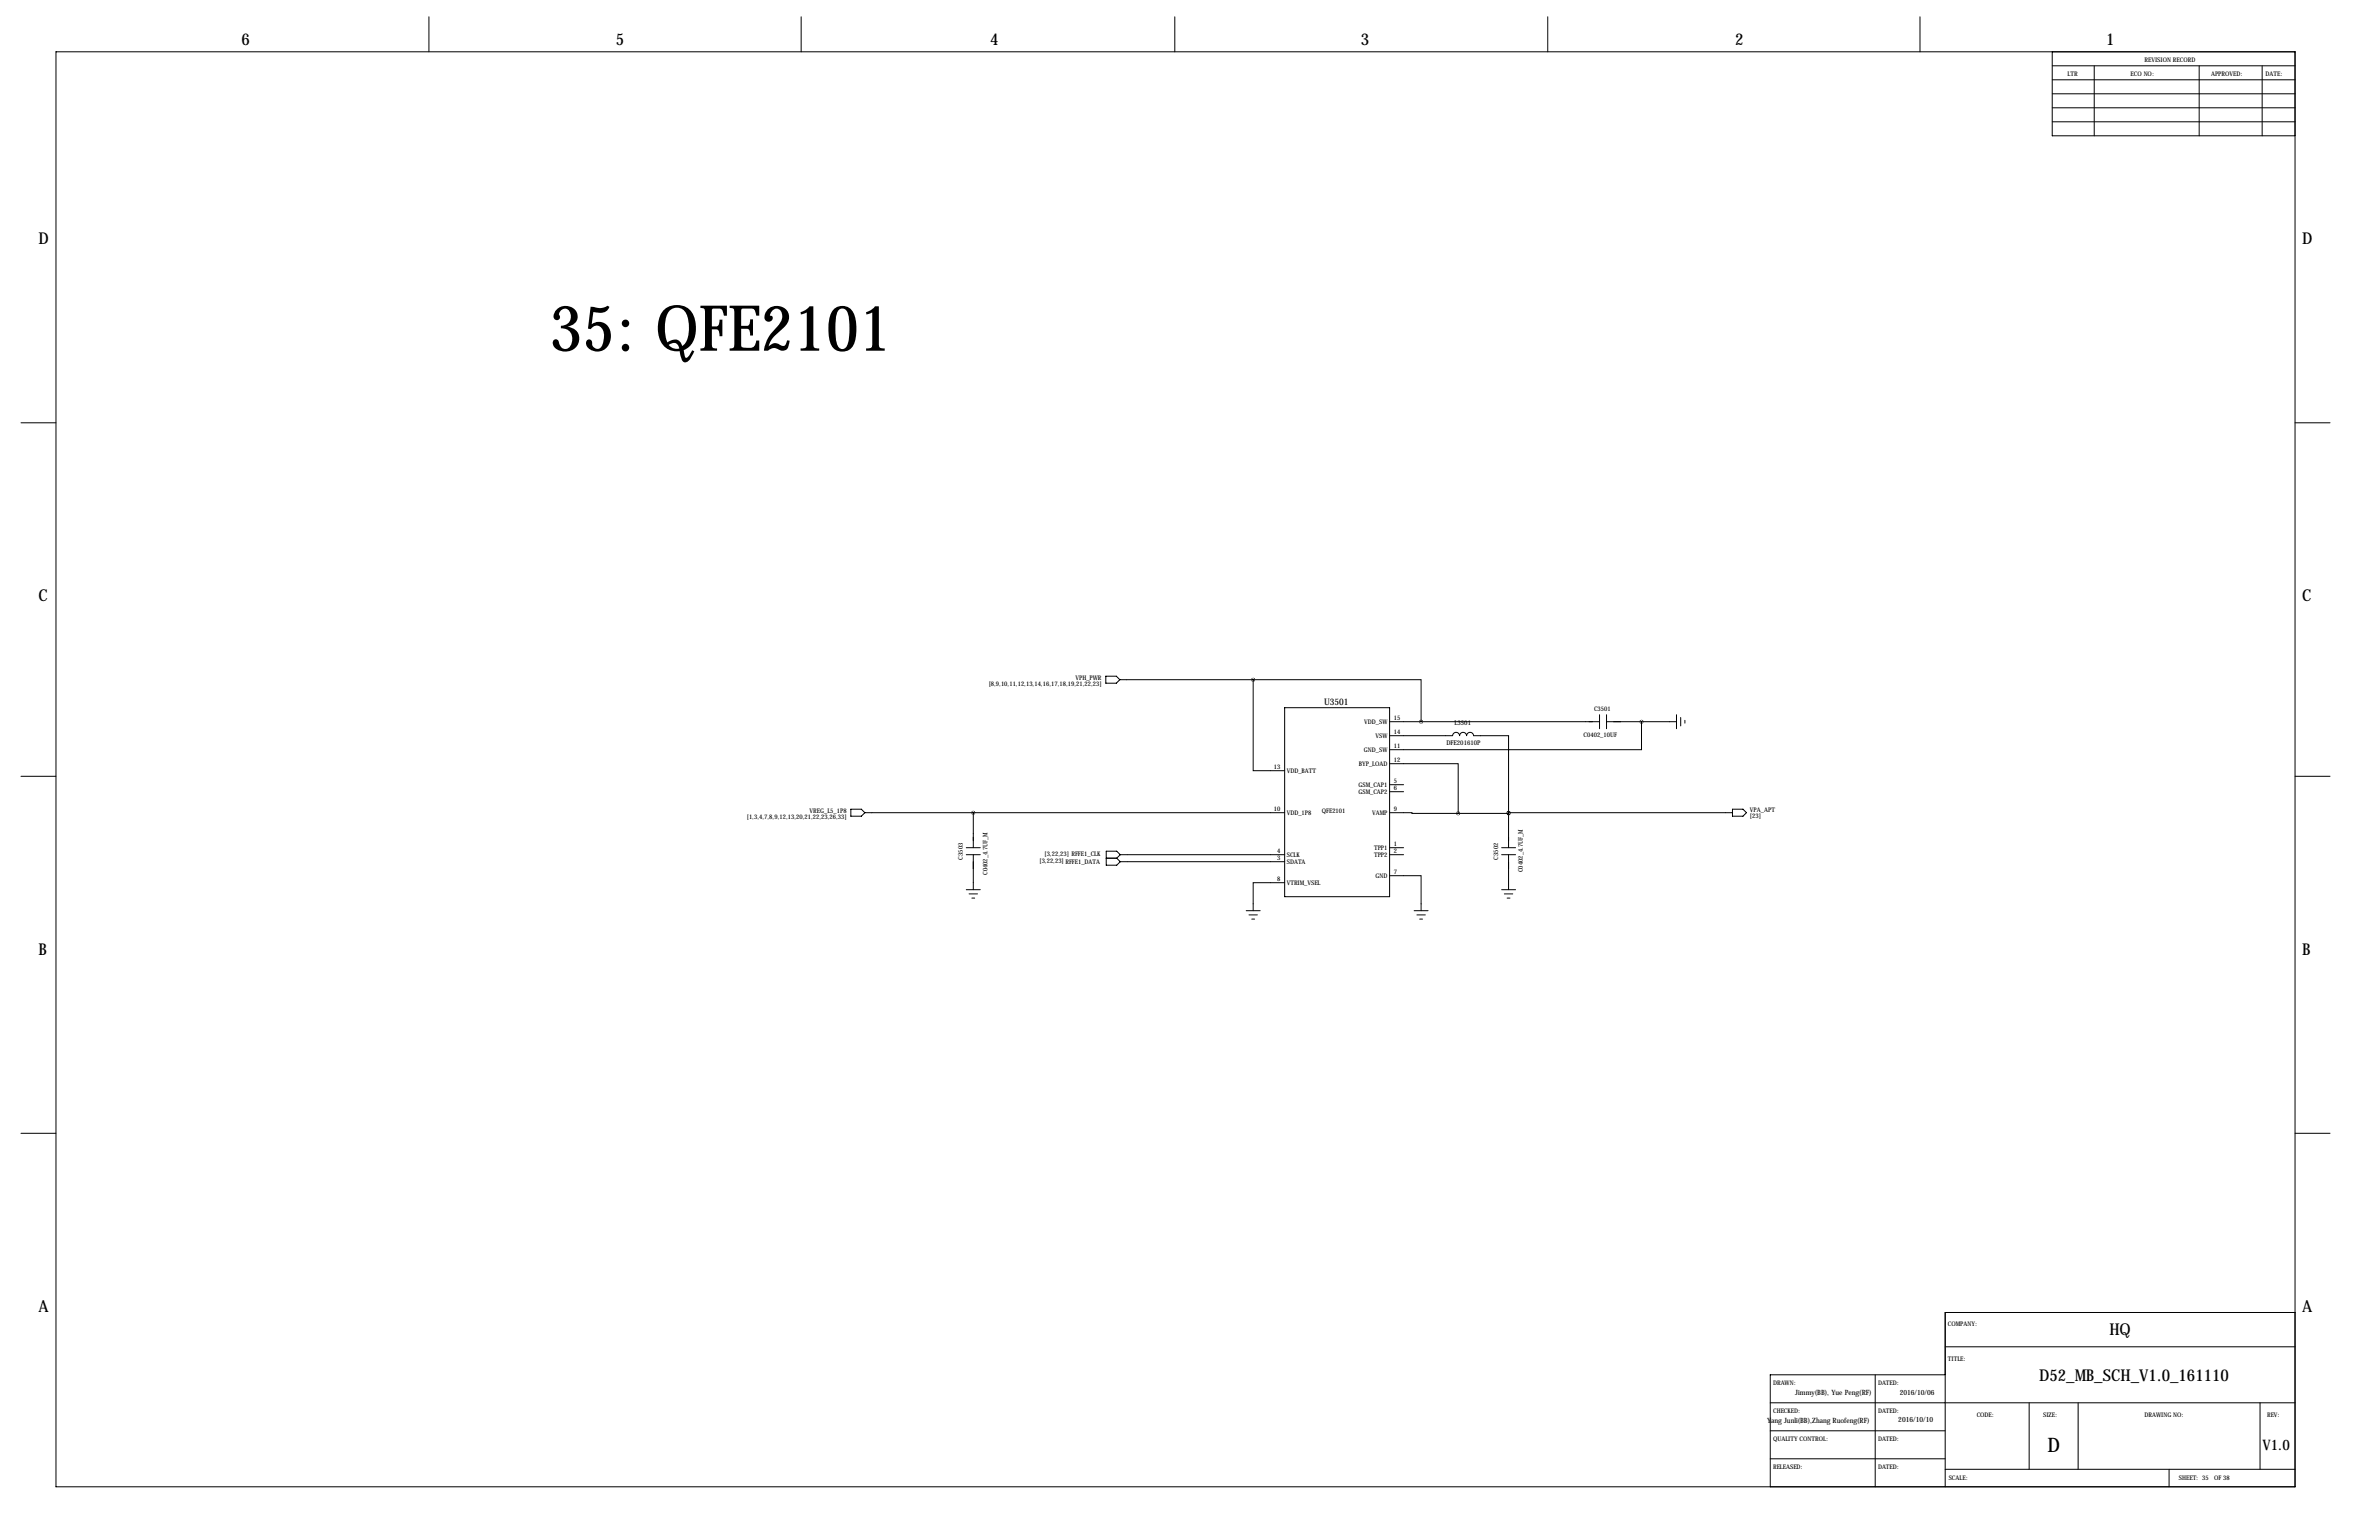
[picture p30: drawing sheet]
<svg xmlns="http://www.w3.org/2000/svg" width="864mm" height="559mm" viewBox="0 0 864 559" stroke-linecap="round" stroke-linejoin="round" font-family="sans-serif">
<defs><g id="words">
<text font-size="23" x="199.5" y="127.3">35: QFE2101</text>
<text font-size="7.3" x="743.2" y="526.8">D</text>
<g font-size="5.9">
<text x="87.6" y="16.3">6</text>
<text x="223.5" y="16.3">5</text>
<text x="359.4" y="16.3">4</text>
<text x="494" y="16.3">3</text>
<text x="629.9" y="16.3">2</text>
<text x="764.5" y="16.3">1</text>
<text x="14" y="88.6">D</text>
<text x="835.7" y="88.6">D</text>
<text x="14" y="218.2">C</text>
<text x="835.7" y="218.2">C</text>
<text x="14" y="346.5">B</text>
<text x="835.7" y="346.5">B</text>
<text x="14" y="476">A</text>
<text x="835.7" y="476">A</text>
<text x="765.7" y="484.4">HQ</text>
<text x="740.2" y="500.9">D52_MB_SCH_V1.0_161110</text>
</g>
<text font-size="5.3" x="821.3" y="526.1">V1.0</text>
<text font-size="3.3" x="480.7" y="255.8">U3501</text>
<g font-size="2.6">
<text x="651.7" y="506.1">Jimmy(BB), Yue Peng(RF)</text>
<text x="689.6" y="506.1">2016/10/06</text>
<text x="641.4" y="516.3">Yang Junli(BB),Zhang Ruofeng(RF)</text>
<text x="689.1" y="516">2016/10/10</text>
</g>
<g font-size="2.4">
<text x="528" y="263.1">L3501</text>
<text x="525.1" y="270.2">DFE201610P</text>
</g>
<g font-size="2.3">
<text x="778.5" y="22.6">REVISION RECORD</text>
<text x="750.6" y="27.7">LTR</text>
<text x="773.4" y="27.7">ECO NO:</text>
<text x="802.6" y="27.7">APPROVED:</text>
<text x="822.5" y="27.7">DATE:</text>
<text x="358.9" y="248.8">[8,9,10,11,12,13,14,16,17,18,19,21,22,23]</text>
<text x="390.4" y="246.6">VPH_PWR</text>
<text x="495.2" y="262.7">VDD_SW</text>
<text x="506" y="261.4">15</text>
<text x="578.6" y="258.2">C3501</text>
<text x="499.3" y="267.8">VSW</text>
<text x="506" y="266.4">14</text>
<text x="574.9" y="267.5">C0402_10UF</text>
<text x="495.1" y="272.8">GND_SW</text>
<text x="506" y="271.5">11</text>
<text x="462.4" y="279.1">13</text>
<text x="467.1" y="280.5">VDD_BATT</text>
<text x="493.3" y="277.9">BYP_LOAD</text>
<text x="506" y="276.6">12</text>
<text x="493.1" y="285.5">GSM_CAP1</text>
<text x="506" y="284.2">5</text>
<text x="506" y="286.8">6</text>
<text x="493.1" y="288.1">GSM_CAP2</text>
<text x="271.1" y="297">[1,3,4,7,8,9,12,13,20,21,22,23,26,33]</text>
<text x="293.9" y="294.9">VREG_L5_1P8</text>
<text x="462.4" y="294.4">10</text>
<text x="467.1" y="295.7">VDD_1P8</text>
<text x="479.8" y="295">QFE2101</text>
<text x="498.1" y="295.7">VAMP</text>
<text x="506" y="294.4">9</text>
<text x="635.3" y="294.6">VPA_APT</text>
<text x="635.3" y="296.8">[23]</text>
<text x="349.5" y="311.9" transform="rotate(-90 349.5 311.9)">C3503</text>
<text x="379.2" y="310.4">[3,22,23] RFFE1_CLK</text>
<text x="463.6" y="309.6">4</text>
<text x="467.1" y="310.9">SCLK</text>
<text x="498.8" y="308.4">TPP1</text>
<text x="498.8" y="310.9">TPP2</text>
<text x="506" y="307.1">1</text>
<text x="506" y="309.6">2</text>
<text x="543.8" y="311.9" transform="rotate(-90 543.8 311.9)">C3502</text>
<text x="358.5" y="317.5" transform="rotate(-90 358.5 317.5)">C0402_4.7UF_M</text>
<text x="377.4" y="313.3">[3,22,23] RFFE1_DATA</text>
<text x="463.6" y="312.2">3</text>
<text x="467.1" y="313.5">SDATA</text>
<text x="506" y="317.2">7</text>
<text x="552.8" y="316.5" transform="rotate(-90 552.8 316.5)">C0402_4.7UF_M</text>
<text x="463.6" y="319.8">8</text>
<text x="467.1" y="321.1">VTRIM_VSEL</text>
<text x="499.3" y="318.6">GND</text>
<text x="707.1" y="481.1">COMPANY:</text>
<text x="707.1" y="493.8">TITLE:</text>
<text x="643.6" y="502.7">DRAWN:</text>
<text x="681.7" y="502.7">DATED:</text>
<text x="643.6" y="512.8">CHECKED:</text>
<text x="681.7" y="512.8">DATED:</text>
<text x="717.5" y="514.1">CODE:</text>
<text x="741.7" y="514.1">SIZE:</text>
<text x="778.5" y="514.1">DRAWING NO:</text>
<text x="823" y="514.1">REV:</text>
<text x="643.6" y="523">QUALITY CONTROL:</text>
<text x="681.7" y="523">DATED:</text>
<text x="643.6" y="533.1">RELEASED:</text>
<text x="681.7" y="533.1">DATED:</text>
<text x="707.4" y="537">SCALE:</text>
<text x="791" y="537">SHEET: 35</text>
<text x="803.7" y="537">OF 38</text>
</g>
</g></defs>
<g fill="none" stroke="#000" stroke-width=".36">
<path d="M20.3 18.8h812.8v520.7h-812.8zM155.7 6.1v12.7M290.8 6.1v12.7M426.5 6.1v12.7M561.8 6.1v12.7M697 6.1v12.7M745 18.8v30.5h88.1M745 39.1h88.1M745 34h88.1M745 29h88.1M745 23.9h88.1M760.2 23.9v25.4"/>
<path d="M798.3 23.9v25.4M821.2 23.9v25.4M745 44.2h88.1M7.6 153.4h12.7M833.1 153.4h12.7M401.4 245.4h3.8l1.3 1.2-1.3 1.3h-3.8zM406.5 246.6h48.4M454.9 246.6h61v15.3M454.9 246.6v33.1h11.4M466.3 256.8h38.1v68.6h-38.1zM580.6 259.3v5.1M583.2 259.3v5.1"/>
<path d="M608.6 259.3v5.1M504.4 277.1h24.9v18M504.4 261.9h76.2M504.4 267h22.9M527.3 266.9a1.27 1.27 0 0 1 1.3-1.2 1.27 1.27 0 0 1 1.2 1.3M529.8 266.9a1.27 1.27 0 0 1 1.3-1.2 1.27 1.27 0 0 1 1.3 1.3M532.4 266.9a1.27 1.27 0 0 1 1.3-1.2 1.27 1.27 0 0 1 1.2 1.3h12.7v27.9M583.2 261.9h25.4M595.9 261.9v10.1h-91.5M610.1 260.3v3.1M611.6 261.4v1M7.6 281.7h12.7"/>
<path d="M308.9 293.6h3.8l1.2 1.3-1.2 1.3h-3.8zM313.9 294.9h152.4M353.3 294.9v12.7M504.4 294.9l24.9 .2M504.4 284.7h5.1M504.4 287.3h5.1M529.3 295.1h18.3M547.6 294.9v12.7M547.6 294.9h81.3M628.9 293.6h3.8l1.3 1.3-1.3 1.3h-3.8zM833.1 281.7h12.7M350.8 307.6h5.1"/>
<path d="M350.8 310.1h5.1M353.3 310.1v12.7M401.6 311.4h3.8M405.4 311.4l1.3 1.3M406.7 310.1h59.6M406.7 312.7h59.6M406.7 310.1l-1.3 1.3M406.7 310.1l-1.3-1.2h-3.8v5h3.8l1.3-1.2M504.4 317.8h11.5v12.7M504.4 307.6h5.1M504.4 310.1h5.1M545.1 307.6h5.1"/>
<path d="M545.1 310.1h5.1M547.6 310.1v12.7M350.8 322.8h5.1M351.8 324.4h3M352.8 325.9h1M452.4 330.5h5.1M453.4 332h3M454.4 333.5h1M466.3 320.3h-11.4v10.2M513.3 330.5h5.1M514.3 332h3.1M515.4 333.5h1"/>
<path d="M545.1 322.8h5.1M546.1 324.4h3M547.1 325.9h1M7.6 411.2h12.7M833.1 411.2h12.7M833.1 476.2h-127v63.3M680.7 498.9v40.6M706.1 498.9h-63.5v40.6M706.1 488.7h127M642.6 509h190.5M642.6 519.2h63.5M736.6 509v24.1"/>
<path d="M754.4 509v24.1M820.4 509v24.1M642.6 529.3h63.5M706.1 533.1h127M787.4 533.1v6.4"/>
</g>
<path d="M353.3 294.9a.05 .05 0 0 0 .1 0 .05 .05 0 0 0-.1 0zM529.3 295.1a.05 .05 0 0 0 .1 0 .05 .05 0 0 0-.1 0zM595.8 261.9a.05 .05 0 0 0 .1 0 .05 .05 0 0 0-.1 0zM515.8 261.9a.05 .05 0 0 0 .1 0 .05 .05 0 0 0-.1 0zM547.6 294.9a.05 .05 0 0 0 .1 0 .05 .05 0 0 0-.1 0zM454.9 246.6a.05 .05 0 0 0 .1 0 .05 .05 0 0 0-.1 0zM547.6 295.1a.05 .05 0 0 0 .1 0 .05 .05 0 0 0-.1 0z" fill="#000" stroke="#000" stroke-width="1.3"/>
<use href="#words"/>
</svg>
